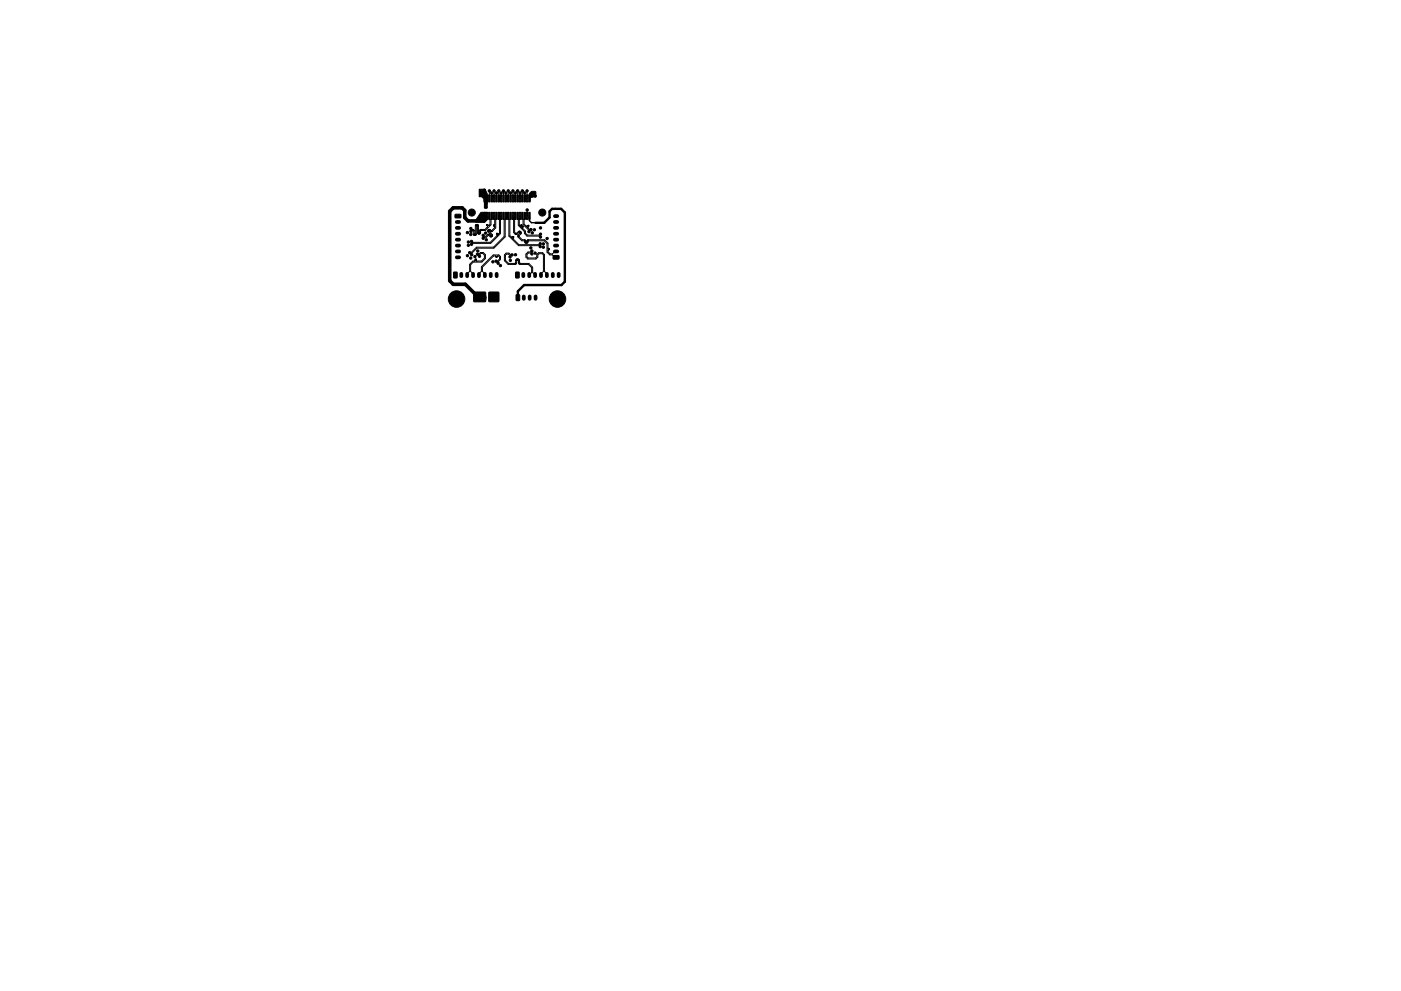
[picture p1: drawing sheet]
<svg xmlns="http://www.w3.org/2000/svg" width="297mm" height="210mm" viewBox="0 0 297 210" stroke-linecap="round" stroke-linejoin="round" font-family="sans-serif">
<g fill="#000" stroke="#000" stroke-width=".21">
<path d="M96.2 57.8h.7l-.1 1.2-.6-.1zM96.5 45.5h1.1l.1 .6-1.1 .1zM102.6 41.3h.3v1.5h-.3zM102.6 45h.3v1.5h-.3zM103.1 41.3h.3v1.5h-.3zM103.1 45h.3v1.5h-.3zM101.9 45.1h1.3l.1 1.5-.5 .5h-1.9l-.1-.3zM101.6 40.1h1.2a3.6 3.6 0 0 1 .5 2.7v1.3h-.6v-1.8l-.6-.5-.5-.1zM103.6 41.3h.3v1.5h-.3zM103.6 45h.3v1.5h-.3zM104.1 41.3h.3v1.5h-.3zM104.1 45h.3v1.5h-.3z"/>
<path d="M104.6 41.3h.3v1.5h-.3zM104.6 45h.3v1.5h-.3zM105.1 41.3h.3v1.5h-.3zM105.1 45h.3v1.5h-.3zM105.6 41.3h.3v1.5h-.3zM105.6 45h.3v1.5h-.3zM106.1 41.3h.3v1.5h-.3zM106.1 45h.3v1.5h-.3zM106.6 41.3h.3v1.5h-.3zM106.6 45h.3v1.5h-.3zM107.1 41.3h.3v1.5h-.3zM107.1 45h.3v1.5h-.3z"/>
<path d="M107.6 41.3h.3v1.5h-.3zM107.6 45h.3v1.5h-.3zM108.1 41.3h.3v1.5h-.3zM108.1 45h.3v1.5h-.3zM108.6 41.3h.3v1.5h-.3zM108.6 45h.3v1.5h-.3zM109.1 41.3h.3v1.5h-.3zM109.1 45h.3v1.5h-.3zM109.6 41.3h.3v1.5h-.3zM109.6 45h.3v1.5h-.3zM109.4 57.8h.7l-.1 1.2-.7-.1zM110.1 41.3h.3v1.5h-.3z"/>
<path d="M110.1 45h.3v1.5h-.3zM110.6 41.3h.3v1.5h-.3zM110.6 45h.3v1.5h-.3zM111.1 41.3h.3v1.5h-.3zM111.1 45h.3v1.5h-.3zM111.6 41.3h.3v1.5h-.3zM111.6 45h.3v1.5h-.3zM112.1 41.3h.3v1.5h-.3zM112.1 45h.3v1.5h-.3zM112.3 41l.5-.4h.7l.1 .2v.9l-1 .2-.3 .8zM117.3 54.3l1.1-.1 .1 .7-1.1 .1zM101.2 62.6h.7l-.1 1.2-.7-.1z"/>
<path d="M100.5 62h2.4v2h-2.4zM103.7 62h2v2h-2zM109.5 62.6h.7l-.1 1.2-.7-.1z"/>
<circle cx="99.1" cy="49.3" r=".25"/>
<circle cx="99.1" cy="54.2" r=".25"/>
<circle cx="99.3" cy="52" r=".25"/>
<circle cx="99.3" cy="51.3" r=".25"/>
<circle cx="99.6" cy="53.6" r=".25"/>
<circle cx="99.8" cy="49.7" r=".25"/>
<circle cx="99.8" cy="54.7" r=".25"/>
<circle cx="99.8" cy="48.5" r=".25"/>
<circle cx="99.8" cy="49.1" r=".25"/>
<circle cx="100" cy="51.8" r=".25"/>
<circle cx="100" cy="51.2" r=".25"/>
<circle cx="100" cy="54" r=".25"/>
<circle cx="100" cy="45.1" r=".75"/>
<circle cx="100.7" cy="54.4" r=".25"/>
<circle cx="101.2" cy="53.9" r=".25"/>
<circle cx="101.3" cy="53.2" r=".25"/>
<circle cx="101.7" cy="54.4" r=".25"/>
<circle cx="101.9" cy="40.6" r=".25"/>
<circle cx="101.9" cy="41.3" r=".25"/>
<circle cx="102.4" cy="49.9" r=".25"/>
<circle cx="102.4" cy="50.5" r=".25"/>
<circle cx="102.7" cy="41" r=".25"/>
<circle cx="102.7" cy="40.3" r=".25"/>
<circle cx="103" cy="49.4" r=".25"/>
<circle cx="103" cy="43.9" r=".25"/>
<circle cx="103" cy="43.2" r=".25"/>
<circle cx="103.1" cy="50.9" r=".25"/>
<circle cx="103.7" cy="40.5" r=".25"/>
<circle cx="104.2" cy="40.9" r=".25"/>
<circle cx="104.5" cy="55.5" r=".25"/>
<circle cx="104.7" cy="40.5" r=".25"/>
<circle cx="105.2" cy="55.4" r=".25"/>
<circle cx="105.2" cy="40.9" r=".25"/>
<circle cx="105.6" cy="55.8" r=".25"/>
<circle cx="105.7" cy="40.5" r=".25"/>
<circle cx="106.1" cy="56.3" r=".25"/>
<circle cx="106.2" cy="40.9" r=".25"/>
<circle cx="106.7" cy="40.5" r=".25"/>
<circle cx="107.2" cy="40.9" r=".25"/>
<circle cx="107.7" cy="40.5" r=".25"/>
<circle cx="108.1" cy="54.5" r=".25"/>
<circle cx="108.2" cy="55.2" r=".25"/>
<circle cx="108.2" cy="40.9" r=".25"/>
<circle cx="108.6" cy="54.1" r=".25"/>
<circle cx="108.7" cy="40.5" r=".25"/>
<circle cx="109.2" cy="40.9" r=".25"/>
<circle cx="109.3" cy="54" r=".25"/>
<circle cx="109.7" cy="40.5" r=".25"/>
<circle cx="110.2" cy="40.9" r=".25"/>
<circle cx="110.7" cy="40.5" r=".25"/>
<circle cx="111.2" cy="40.9" r=".25"/>
<circle cx="111.7" cy="40.5" r=".25"/>
<circle cx="111.8" cy="44.5" r=".25"/>
<circle cx="112.1" cy="49.1" r=".25"/>
<circle cx="112.5" cy="52.6" r=".25"/>
<circle cx="112.6" cy="48.7" r=".25"/>
<circle cx="112.8" cy="53.3" r=".25"/>
<circle cx="112.8" cy="53.9" r=".25"/>
<circle cx="112.8" cy="41.6" r=".25"/>
<circle cx="112.8" cy="49.4" r=".25"/>
<circle cx="113.3" cy="48.7" r=".25"/>
<circle cx="113.4" cy="53.7" r=".25"/>
<circle cx="113.5" cy="41.6" r=".25"/>
<circle cx="114.5" cy="52.3" r=".25"/>
<circle cx="114.5" cy="51.7" r=".25"/>
<circle cx="114.6" cy="50.3" r=".25"/>
<circle cx="114.6" cy="49.7" r=".25"/>
<circle cx="114.6" cy="48.3" r=".25"/>
<circle cx="115" cy="45.1" r=".75"/>
<circle cx="115.2" cy="52.4" r=".25"/>
<circle cx="115.2" cy="51.7" r=".25"/>
<circle cx="116" cy="50.6" r=".25"/>
<circle cx="96.8" cy="63.4" r="1.75"/>
<circle cx="118.2" cy="63.4" r="1.75"/>
</g>
<g fill="none" stroke="#000" stroke-width=".8">
<path d="M96.8 47.1h.6M96.8 48.3h.6M96.8 49.6h.6M96.8 50.8h.6M96.8 52.1h.6M96.8 53.3h.6M96.8 54.6h.6M97.8 58.1v.5M99.1 58.1v.5M100.3 58.1v.5M101.5 58.1v.5M102.8 58.1v.5"/>
<path d="M104.1 58.1v.5M105.3 58.1v.5M110.9 58.1v.5M112.2 58.1v.5M113.5 58.1v.5M114.7 58.1v.5M115.9 58.1v.5M117.2 58.1v.5M117.7 45.8h.4M117.7 47.1h.4M117.7 48.3h.4M117.7 49.6h.4"/>
<path d="M117.7 50.8h.4M117.7 52.1h.4M117.7 53.3h.4M118.5 58.1v.5M102.8 62.9v.5M104 62.9v.5M105.2 62.9v.5M111.1 62.9v.5M112.3 62.9v.5M113.5 62.9v.5"/>
</g>
<g fill="none" stroke="#000" stroke-width=".21">
<path d="M99.8 48.5l.7 .4v.8M100.3 48.9l-.5 .2M100.3 48.9h.1M100.3 48.9v.1M100.3 49h.1M100.3 49v.7l.3 .3M100.5 49.7h.1M100.6 49.7h.1M100.6 55.4h-.3l-.7 .7v1.5l-.5 .5v.2M100.6 50h.1M100.7 55.4h-.1M100.7 55.4h.1"/>
<path d="M100.7 55.3v.1M100.7 49.7h.1M100.7 55.1v.2M100.7 55.1h.1M100.7 55v.1M100.8 55h-.1M100.8 49.7h-.1M100.8 49.7h.1M100.8 55h.1M100.9 55h-.1M100.9 55h.1M101 55h.1"/>
<path d="M101 55v.1M101 55.1h.1M101 55.3h.1M101 55.1v.2M101 55.3v.1M101 47.9v1.8l-.3 .3M101 55.4h.1M101 47.9h.1M101.1 55.4h.1M101.1 47.8h.1M101.1 47.8l-.1 .1M101.2 47.9h.1"/>
<path d="M101.2 53.9h.3l.4-.3h.6l.4 .4v.8l-.7 .8h-1.9l-.5 .6v1.4l.5 .5v.2M101.2 47.9v1.5l.3 .3M101.4 49.3v-1.4l-.4-.3-.2 .3v1.8M101.4 49.3v.1M101.4 49.4h.1M101.5 49.4h.1M101.5 49.7h.1M101.6 49.4h.1M101.7 49.4h-.1M101.7 54.4v-.3l.3-.3h.4l.3 .3v.7l-.6 .6h-1M101.7 49.4h.1M101.7 49.3v.1"/>
<path d="M101.9 48.9v.6l-.3 .2M101.9 48.9h.1M102 48.9h-.1M102 48.9h.1M102.4 49.9l.2 .2h.4l.6-.4 .4 .3M102.8 41.6v.5h.4v1l-.1 .2M103.2 47.8h.1M103.2 47.7v.1M103.2 47.7h.1M103.2 47.8l.2 .2M103.3 47.6l-.1 .1M103.3 47.6h.1"/>
<path d="M103.3 47.6l.1 .1M103.4 48.1l-.6 .6h-1l-.1 .6M103.4 48h.1M103.4 47.7l.1 .1M103.4 48.1h.1M103.4 48v.1M103.5 48.8l-.1 .3 .4 .4M103.5 50l-.4 .3h-.5l-.2 .2M103.5 47.8h.1M103.5 48.8l.3-.1 .3 .2M103.5 48.8h.1M103.5 49.9v.1"/>
<path d="M103.6 49.9h-.1M103.6 47.8h.1M103.6 49.9h.1M103.6 49l.8 1-.3 .3-.5-.4M103.6 49h.1M103.7 47.8h-.1M103.7 48.9l-.1 .1M103.7 48.9h.1M103.7 47.8h.1M103.8 40.5v1.6M103.8 45.8l.1 1.8-.2 .2M103.8 48.9h.1"/>
<path d="M103.8 49.5h.1M103.8 49.5l.4 .4M104 50h.1M104.1 50h.1M104.1 48.9h.1M104.2 50h-.1M104.2 48.9h.1M104.2 50h.1M104.2 49.9h.1M104.2 49.9v.1M104.2 40.9v1.2M104.2 45.8l-.1 1.9-1.2 1.2h-.9"/>
<path d="M104.3 48.9h-.1M104.6 47.9h.1M104.6 47.8h.1M104.7 47.9h.1M104.7 47.8h-.1M104.7 47.7v.1M104.8 40.5v1.6M104.8 45.8l.1 1.8M104.8 47.7h-.1M104.8 47.9h.1M104.8 47.7h.1M104.8 47.9v.1"/>
<path d="M104.8 48h.1M104.9 47.7h-.1M104.9 47.7h.1M104.9 48h.1M104.9 48v.3l-.6 .6M104.9 47.6v.1M105 54.3h-.3l-2.4 2.4v.9l.5 .5v.2M105 54.3h.1M105.1 54.3h.1M105.1 54.3v.1M105.1 54.4h.1M105.1 54.4v.1"/>
<path d="M105.1 54.5h.1M105.2 54.5h.1M105.2 54.6h.1M105.2 45.8l-.1 2.6-.8 .7-.5-.2M105.2 40.9v1.2M105.3 49.6h.1M105.3 49.6l.1 .2M105.3 49.5v.1M105.3 49.5h.1M105.3 54.6h.1M105.3 54.5v.1M105.4 49.5h.1"/>
<path d="M105.4 49.5h-.1M105.4 54.5h-.1M105.4 54.5h.1M105.4 54.4h.1M105.4 54.4v.1M105.4 49.9l-1.5 1.5h-3.7l-.2-.2M105.4 49.9h.1M105.4 49.8h.1M105.4 49.5l.2 .2M105.4 54.3v.1M105.5 49.8v.1M105.5 49.9h-.1"/>
<path d="M105.5 49.9h.1M105.5 54.3h-.1M105.5 54.3l.4 .2v.5l-.4 .4h-.3M105.5 54.3h.1M105.6 49.7h.1M105.6 55.8v-.2l.5-.5v-.7l-.3-.3h-1.2l-2.5 2.5v1l-.6 .5v.2M105.7 49.7h.1M105.8 40.5v1.6M105.8 45.8v.6l.1 .1v3l-.2 .2M106.2 40.9v1.2M106.2 45.8v.6l-.1 .1v3.1l-2.1 2h-3.8l-.2 .2M106.8 40.5v1.6"/>
<path d="M106.8 45.8v.6l.1 .1v3.7l-2.3 2.2h-3.6l-1.1 1.2h-.3M107.2 40.9v1.2M107.2 45.8v.6l-.1 .1v3.8l-2.4 2.4h-3.6l-1.1 1.1v.2M107.8 45.8v.6l.1 .1v3.6l2 2h4.4l.2 .2M107.8 40.5v1.6M108.1 54.5v-.3l-.3-.3h-.4l-.2 .3v1l.6 .7h1.4M108.2 45.8v.6l-.1 .1v3.5l.3 .3M108.2 40.9v1.2M108.4 50.3h.1M108.5 50.3h.1M108.6 54.1h-.3l-.4-.4h-.6l-.4 .4v1.2l.8 .8h1.6l.4-1M108.7 50.2l-.2 .1"/>
<path d="M108.7 50.2h.1M108.7 50.6h.1M108.7 50.5v.1M108.8 45.8v.6l.1 .1v2.8l.6 .5 .6-.5M108.8 40.5v1.6M108.8 50.2h-.1M108.8 50.6l1.2 1.3h4.3l.2-.2M108.8 50.5h-.1M108.8 50.2h.1M108.9 50.2h.1M108.9 50.3l-.1 .2M108.9 50.2v.1"/>
<path d="M108.9 50.3h.1M109.2 45.8v.6l-.1 .1v2.8l.2 .2M109.2 40.9v1.2M109.3 55.8l-.1 .1M109.3 49.5h.1M109.4 49.5h.1M109.5 49.5h.1M109.5 49.5l.5-.4 .4 .1 .1 .3-.5 .5M109.7 55.1h.1M109.7 55.1l.2 .2v.5l.3 .3h1.8l.7 .7v1l-.5 .5M109.8 45.8l.1 2 1.3 1.3v.5l.5 .5h2.7l.2 .2M109.8 40.5v1.6"/>
<path d="M110 50.1h.1M110 50.1v.1M110 50.2h.1M110 50v.1M110.1 50.2l.6 .7h.7l.1 .4M110.1 49.3h.1M110.2 55.7l-.1-.6-.5-.2-.2 .2-.1 .7M110.2 55.7v.1M110.2 49.3l.1 .1M110.2 55.8l1.9 .1 .8 .8v1.1l.6 .5M110.2 47.9h.1M110.2 45.8v.6l-.1 .1v1.2l.1 .2"/>
<path d="M110.2 40.9v1.2M110.3 47.9h.1M110.3 49.4l-.5 .5v.4l.8 .8h.6M110.3 49.4h.1M110.4 47.8l-.1 .1M110.5 47.7l-.1 .1M110.5 48v.1M110.5 48.1h.1M110.5 48h.1M110.5 47.7h.1M110.5 48.1l.1 .1M110.6 48.2h.1"/>
<path d="M110.6 47.7h.1M110.6 48.1v.1M110.6 47.9l-.1 .1M110.6 47.7v.1M110.6 47.9h.1M110.6 48.1h.1M110.6 47.8h.1M110.6 47.8v.1M110.8 45.8l.1 1.8 1.2 1.3v.2M110.8 40.5v1.6M110.8 48.4h.1M110.8 48.3v.1"/>
<path d="M110.8 48.3h.1M110.8 48.4l.6 .6v.5l.4 .4h2.6l.2-.2M110.8 48l-.2 .1M110.8 48h.1M110.9 48h.1M110.9 48v.1M110.9 48.1l-.1 .2M110.9 48.1h.1M111.2 51.1h.1M111.2 40.9v1.2M111.2 45.8l-.1 1.7 .5 .5M111.3 51.1v.1"/>
<path d="M111.3 51.2a.35 .35 0 0 0 .3 .4 .35 .35 0 0 0 .3-.4M111.5 51.3h.1M111.5 51.3v.1M111.5 51.4h.1M111.6 51.4h.1M111.6 48h.1M111.7 51.4h-.1M111.7 51.4h.1M111.7 48h.1M111.7 51.3h.1M111.7 51.3l.1-.3 .2-.1h3.5l.7 .7v1M111.8 40.5v1.6"/>
<path d="M111.8 44.5v1.3M111.9 48.3h.1M111.9 48.2v.1M111.9 48.3l.4 .4h.3M111.9 48.2h.1M111.9 47.8l-.2 .2M111.9 51.1v.1M112 47.8h-.1M112 47.8h.1M112 51.1h.1M112 51.1h3.4l.6 .6v1.8l.6 .6h.5l.6 .5M112.1 47.8h.1"/>
<path d="M112.1 48l-.2 .2M112.1 47.9h.1M112.1 48h.1M112.1 47.9v.1M112.8 53.9l-.2-.2h-.6l-.3 .3v.5l.3 .2h1.5l.3-.2v-.5l.4-.4h.9l.3 .4v3.6l.5 .5v.2M112.8 53.3l-.2 .2h-.7l-.4 .4v.7l.4 .4h1.7l.4-.4v-.5l.3-.3h.7l.2 .3v3.5l-.5 .5v.2M112.8 41.6l-.6 .5M116.2 53.1v.3l.4 .5h.5l.6-.6h.2M116.2 52.6h.1M116.2 53.1h.1M116.2 52.6v.1M116.2 53v.1"/>
<path d="M116.2 52.7h.1M116.3 53h-.1M116.3 52.7h.1M116.3 53h.1M116.3 52.7l.1 .1M116.4 52.8h.1M116.4 53h-.1M116.4 53h.1M116.5 52.9l-.1 .1M116.5 52.8v.1M116.5 52.9h.1M117.5 54.6h.4"/>
</g>
<path d="M113.6 47.3h1.8l1.1-1.2v-1.3l.6-.5h1.9l.8 .8v14.7l-.8 .7h-7.9l-1.3 1.3v1.3" fill="none" stroke="#000" stroke-width=".51"/>
<path d="M112.2 45.8v1l.5 .4 .9 .1" fill="none" stroke="#000" stroke-width=".3"/>
<path d="M103 45.9v.6l-.4 .4h-3.4l-.7-.7v-1.6l-.5-.5h-1.9l-.7 .7v14.8l.7 .7h2.6l2.8 2.8h1.3" fill="none" stroke="#000" stroke-width=".76"/>
</svg>
